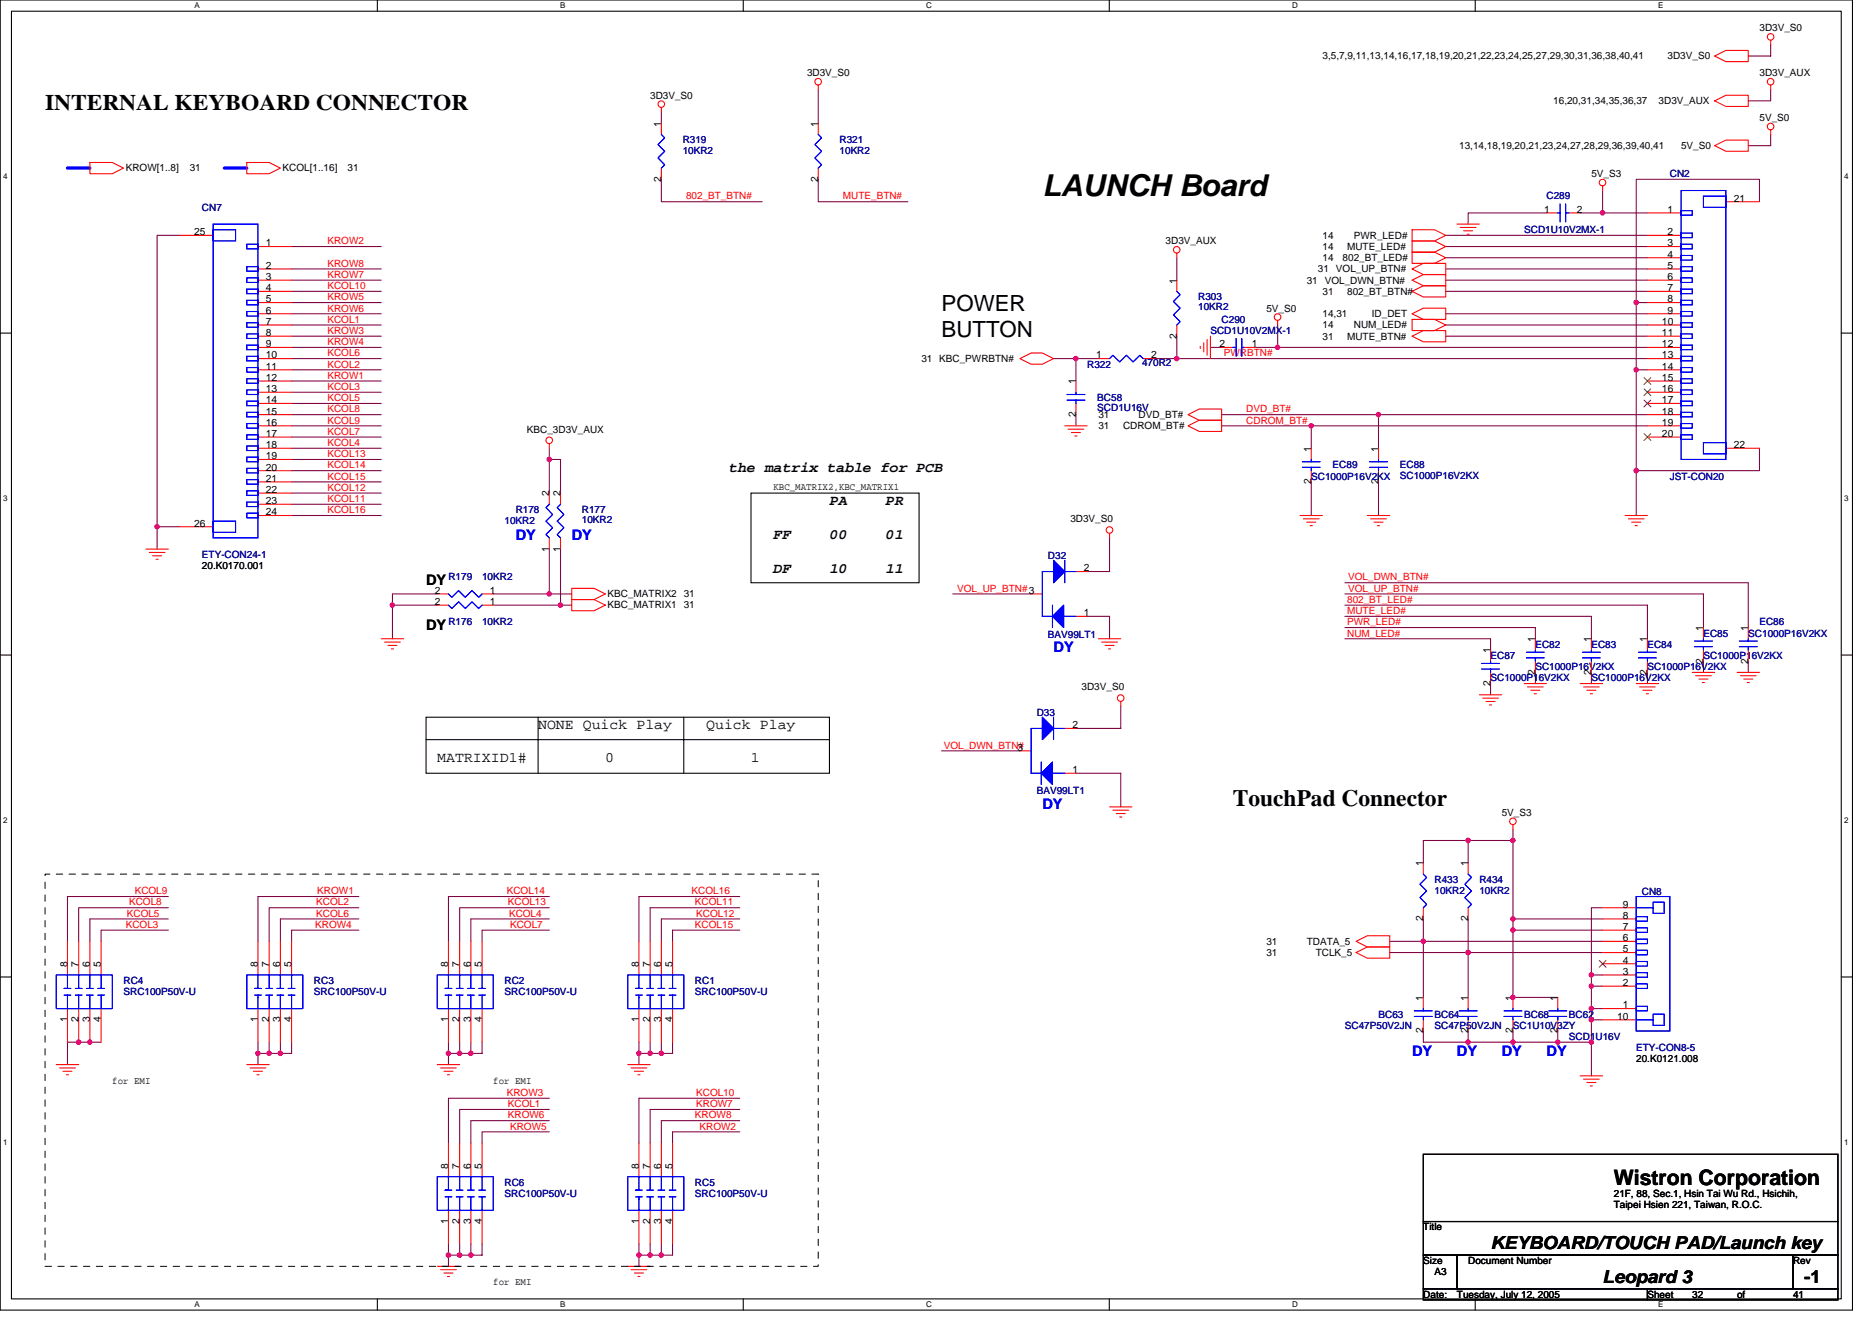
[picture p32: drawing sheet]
<svg xmlns="http://www.w3.org/2000/svg" width="297mm" height="210mm" viewBox="0 0 297 210" stroke-linecap="round" stroke-linejoin="round" font-family="sans-serif">
<defs><g id="words">
<text font-size="4.8" x="165.4" y="31.1">LAUNCH Board</text>
<text font-size="3.7" x="195.6" y="127.9">TouchPad Connector</text>
<g font-size="3.5">
<text x="7.2" y="17.5">INTERNAL KEYBOARD CONNECTOR</text>
<text x="149.4" y="49.4">POWER</text>
<text x="149.4" y="53.5">BUTTON</text>
</g>
<text font-size="3.4" x="256.1" y="188">Wistron Corporation</text>
<g font-size="2.8">
<text x="236.5" y="198.2">KEYBOARD/TOUCH PAD/Launch key</text>
<text x="254.3" y="203.5">Leopard 3</text>
<text x="286.3" y="203.6">-1</text>
</g>
<g font-size="2.3">
<text x="115.6" y="74.8">the matrix table for PCB</text>
<text x="131.6" y="80.2">PA</text>
<text x="140.5" y="80.2">PR</text>
<text x="122.7" y="85.5">FF</text>
<text x="131.6" y="85.5">00</text>
<text x="140.5" y="85.5">01</text>
<text x="67.6" y="92.8">DY</text>
<text x="122.7" y="90.8">DF</text>
<text x="131.6" y="90.8">10</text>
<text x="140.5" y="90.8">11</text>
<text x="67.6" y="99.9">DY</text>
<text x="85.4" y="115.6">NONE Quick Play</text>
<text x="112.1" y="115.6">Quick Play</text>
<text x="69.4" y="121">MATRIXID1#</text>
<text x="96.1" y="121">0</text>
<text x="119.2" y="121">1</text>
</g>
<g font-size="2.3" fill="#00f">
<text x="81.8" y="85.7">DY</text>
<text x="90.7" y="85.7">DY</text>
<text x="167.2" y="103.5">DY</text>
<text x="165.4" y="128.4">DY</text>
<text x="224.1" y="167.5">DY</text>
<text x="231.2" y="167.5">DY</text>
<text x="238.3" y="167.5">DY</text>
<text x="245.4" y="167.5">DY</text>
</g>
<g font-size="1.6">
<text x="279.2" y="5">3D3V_S0</text>
<text x="209.8" y="9.4">3,5,7,9,11,13,14,16,17,18,19,20,21,22,23,24,25,27,29,30,31,36,38,40,41</text>
<text x="264.6" y="9.4">3D3V_S0</text>
<text x="103.2" y="15.6">3D3V_S0</text>
<text x="128.1" y="12.1">3D3V_S0</text>
<text x="246.5" y="16.5">16,20,31,34,35,36,37</text>
<text x="263.2" y="16.5">3D3V_AUX</text>
<text x="279.2" y="12.1">3D3V_AUX</text>
<text x="104.9" y="20.1" transform="rotate(-90 104.9 20.1)">1</text>
<text x="129.8" y="20.1" transform="rotate(-90 129.8 20.1)">1</text>
<text x="231.5" y="23.6">13,14,18,19,20,21,23,24,27,28,29,36,39,40,41</text>
<text x="266.7" y="23.6">5V_S0</text>
<text x="279.2" y="19.2">5V_S0</text>
<text x="20" y="27.2">KROW[1..8]</text>
<text x="30.1" y="27.2">31</text>
<text x="44.8" y="27.2">KCOL[1..16]</text>
<text x="55.2" y="27.2">31</text>
<text x="104.9" y="28.8" transform="rotate(-90 104.9 28.8)">2</text>
<text x="129.8" y="28.8" transform="rotate(-90 129.8 28.8)">2</text>
<text x="252.5" y="28.1">5V_S3</text>
<text x="245" y="33.8">1</text>
<text x="250.2" y="33.8">2</text>
<text x="264.6" y="33.8">1</text>
<text x="275.1" y="32">21</text>
<text x="30.8" y="37.3">25</text>
<text x="42.2" y="39.1">1</text>
<text x="185" y="38.8">3D3V_AUX</text>
<text x="209.8" y="39.6">14</text>
<text x="209.8" y="41.4">14</text>
<text x="209.8" y="37.9">14</text>
<text x="213" y="41.4">802_BT_LED#</text>
<text x="213.8" y="39.6">MUTE_LED#</text>
<text x="214.8" y="37.9">PWR_LED#</text>
<text x="264.6" y="37.3">2</text>
<text x="264.6" y="39.1">3</text>
<text x="264.6" y="40.9">4</text>
<text x="42.2" y="42.7">2</text>
<text x="42.2" y="44.4">3</text>
<text x="42.2" y="46.2">4</text>
<text x="42.2" y="48">5</text>
<text x="186.7" y="45" transform="rotate(-90 186.7 45)">1</text>
<text x="207.3" y="45">31 VOL_DWN_BTN#</text>
<text x="209.1" y="43.2">31 VOL_UP_BTN#</text>
<text x="209.8" y="46.8">31</text>
<text x="213.8" y="46.8">802_BT_BTN#</text>
<text x="264.6" y="42.7">5</text>
<text x="264.6" y="44.4">6</text>
<text x="264.6" y="46.2">7</text>
<text x="264.6" y="48">8</text>
<text x="42.2" y="49.8">6</text>
<text x="42.2" y="51.5">7</text>
<text x="42.2" y="53.3">8</text>
<text x="186.7" y="53.7" transform="rotate(-90 186.7 53.7)">2</text>
<text x="201" y="49.4">5V_S0</text>
<text x="209.8" y="53.9">31</text>
<text x="209.8" y="52.1">14</text>
<text x="209.8" y="50.3">14,31</text>
<text x="213.8" y="53.9">MUTE_BTN#</text>
<text x="214.8" y="52.1">NUM_LED#</text>
<text x="217.7" y="50.3">ID_DET</text>
<text x="263.7" y="51.5">10</text>
<text x="263.7" y="53.3">11</text>
<text x="264.6" y="49.8">9</text>
<text x="42.2" y="55.1">9</text>
<text x="42.2" y="56.9">10</text>
<text x="42.2" y="58.7">11</text>
<text x="146.2" y="57.4">31 KBC_PWRBTN#</text>
<text x="173.9" y="56.9">1</text>
<text x="182.6" y="56.9">2</text>
<text x="193.5" y="55.1">2</text>
<text x="198.6" y="55.1">1</text>
<text x="263.7" y="55.1">12</text>
<text x="263.7" y="56.9">13</text>
<text x="263.7" y="58.7">14</text>
<text x="42.2" y="60.4">12</text>
<text x="42.2" y="62.2">13</text>
<text x="42.2" y="64">14</text>
<text x="42.2" y="65.8">15</text>
<text x="170.7" y="61" transform="rotate(-90 170.7 61)">1</text>
<text x="263.7" y="60.4">15</text>
<text x="263.7" y="62.2">16</text>
<text x="263.7" y="64">17</text>
<text x="263.7" y="65.8">18</text>
<text x="42.2" y="67.5">16</text>
<text x="42.2" y="69.3">17</text>
<text x="42.2" y="71.1">18</text>
<text x="83.6" y="68.6">KBC_3D3V_AUX</text>
<text x="170.7" y="66.2" transform="rotate(-90 170.7 66.2)">2</text>
<text x="174.3" y="66.3">31</text>
<text x="174.3" y="68.1">31</text>
<text x="178.2" y="68.1">CDROM_BT#</text>
<text x="180.7" y="66.3">DVD_BT#</text>
<text x="208" y="71.6" transform="rotate(-90 208 71.6)">1</text>
<text x="218.7" y="71.6" transform="rotate(-90 218.7 71.6)">1</text>
<text x="263.7" y="67.5">19</text>
<text x="263.7" y="69.3">20</text>
<text x="275.1" y="71.1">22</text>
<text x="42.2" y="72.9">19</text>
<text x="42.2" y="74.7">20</text>
<text x="42.2" y="76.4">21</text>
<text x="122.7" y="77.7">KBC_MATRIX2,KBC_MATRIX1</text>
<text x="208" y="76.8" transform="rotate(-90 208 76.8)">2</text>
<text x="218.7" y="76.8" transform="rotate(-90 218.7 76.8)">2</text>
<text x="30.8" y="83.5">26</text>
<text x="42.2" y="78.2">22</text>
<text x="42.2" y="80">23</text>
<text x="42.2" y="81.8">24</text>
<text x="87.1" y="78.8" transform="rotate(-90 87.1 78.8)">2</text>
<text x="88.9" y="78.8" transform="rotate(-90 88.9 78.8)">2</text>
<text x="169.8" y="82.8">3D3V_S0</text>
<text x="87.1" y="87.5" transform="rotate(-90 87.1 87.5)">1</text>
<text x="88.9" y="87.5" transform="rotate(-90 88.9 87.5)">1</text>
<text x="32" y="90.3">20.K0170.001</text>
<text x="69" y="94.2">2</text>
<text x="69" y="96">2</text>
<text x="77.7" y="94.2">1</text>
<text x="77.7" y="96">1</text>
<text x="96.4" y="94.8">KBC_MATRIX2 31</text>
<text x="172" y="90.7">2</text>
<text x="96.4" y="96.5">KBC_MATRIX1 31</text>
<text x="172" y="97.8">1</text>
<text x="243.6" y="101.9" transform="rotate(-90 243.6 101.9)">1</text>
<text x="252.5" y="101.9" transform="rotate(-90 252.5 101.9)">1</text>
<text x="261.4" y="101.9" transform="rotate(-90 261.4 101.9)">1</text>
<text x="270.3" y="100.1" transform="rotate(-90 270.3 100.1)">1</text>
<text x="277.4" y="100.1" transform="rotate(-90 277.4 100.1)">1</text>
<text x="236.5" y="103.7" transform="rotate(-90 236.5 103.7)">1</text>
<text x="243.6" y="107.1" transform="rotate(-90 243.6 107.1)">2</text>
<text x="252.5" y="107.1" transform="rotate(-90 252.5 107.1)">2</text>
<text x="261.4" y="107.1" transform="rotate(-90 261.4 107.1)">2</text>
<text x="270.3" y="105.3" transform="rotate(-90 270.3 105.3)">2</text>
<text x="277.4" y="105.3" transform="rotate(-90 277.4 105.3)">2</text>
<text x="171.6" y="109.5">3D3V_S0</text>
<text x="236.5" y="108.8" transform="rotate(-90 236.5 108.8)">2</text>
<text x="161.5" y="119.1">3</text>
<text x="170.2" y="115.5">2</text>
<text x="170.2" y="122.7">1</text>
<text x="238.3" y="129.4">5V_S3</text>
<text x="225.8" y="137.4" transform="rotate(-90 225.8 137.4)">1</text>
<text x="232.9" y="137.4" transform="rotate(-90 232.9 137.4)">1</text>
<text x="257.5" y="144">9</text>
<text x="201" y="149.9">31</text>
<text x="207.3" y="149.9">TDATA_5</text>
<text x="225.8" y="146.2" transform="rotate(-90 225.8 146.2)">2</text>
<text x="232.9" y="146.2" transform="rotate(-90 232.9 146.2)">2</text>
<text x="257.5" y="149.3">6</text>
<text x="257.5" y="147.6">7</text>
<text x="257.5" y="145.8">8</text>
<text x="10.7" y="153.4" transform="rotate(-90 10.7 153.4)">8</text>
<text x="12.5" y="153.4" transform="rotate(-90 12.5 153.4)">7</text>
<text x="14.2" y="153.4" transform="rotate(-90 14.2 153.4)">6</text>
<text x="16" y="153.4" transform="rotate(-90 16 153.4)">5</text>
<text x="40.9" y="153.4" transform="rotate(-90 40.9 153.4)">8</text>
<text x="42.7" y="153.4" transform="rotate(-90 42.7 153.4)">7</text>
<text x="44.5" y="153.4" transform="rotate(-90 44.5 153.4)">6</text>
<text x="46.2" y="153.4" transform="rotate(-90 46.2 153.4)">5</text>
<text x="71.1" y="153.4" transform="rotate(-90 71.1 153.4)">8</text>
<text x="72.9" y="153.4" transform="rotate(-90 72.9 153.4)">7</text>
<text x="74.7" y="153.4" transform="rotate(-90 74.7 153.4)">6</text>
<text x="76.5" y="153.4" transform="rotate(-90 76.5 153.4)">5</text>
<text x="101.4" y="153.4" transform="rotate(-90 101.4 153.4)">8</text>
<text x="103.1" y="153.4" transform="rotate(-90 103.1 153.4)">7</text>
<text x="104.9" y="153.4" transform="rotate(-90 104.9 153.4)">6</text>
<text x="106.7" y="153.4" transform="rotate(-90 106.7 153.4)">5</text>
<text x="201" y="151.7">31</text>
<text x="208.8" y="151.7">TCLK_5</text>
<text x="257.5" y="154.7">3</text>
<text x="257.5" y="152.9">4</text>
<text x="257.5" y="151.1">5</text>
<text x="225.8" y="158.8" transform="rotate(-90 225.8 158.8)">1</text>
<text x="232.9" y="158.8" transform="rotate(-90 232.9 158.8)">1</text>
<text x="240" y="158.8" transform="rotate(-90 240 158.8)">1</text>
<text x="247.2" y="158.8" transform="rotate(-90 247.2 158.8)">1</text>
<text x="256.6" y="161.8">10</text>
<text x="257.5" y="160">1</text>
<text x="257.5" y="156.4">2</text>
<text x="10.7" y="162.2" transform="rotate(-90 10.7 162.2)">1</text>
<text x="12.5" y="162.2" transform="rotate(-90 12.5 162.2)">2</text>
<text x="14.2" y="162.2" transform="rotate(-90 14.2 162.2)">3</text>
<text x="16" y="162.2" transform="rotate(-90 16 162.2)">4</text>
<text x="40.9" y="162.2" transform="rotate(-90 40.9 162.2)">1</text>
<text x="42.7" y="162.2" transform="rotate(-90 42.7 162.2)">2</text>
<text x="44.5" y="162.2" transform="rotate(-90 44.5 162.2)">3</text>
<text x="46.2" y="162.2" transform="rotate(-90 46.2 162.2)">4</text>
<text x="71.1" y="162.2" transform="rotate(-90 71.1 162.2)">1</text>
<text x="72.9" y="162.2" transform="rotate(-90 72.9 162.2)">2</text>
<text x="74.7" y="162.2" transform="rotate(-90 74.7 162.2)">3</text>
<text x="76.5" y="162.2" transform="rotate(-90 76.5 162.2)">4</text>
<text x="101.4" y="162.2" transform="rotate(-90 101.4 162.2)">1</text>
<text x="103.1" y="162.2" transform="rotate(-90 103.1 162.2)">2</text>
<text x="104.9" y="162.2" transform="rotate(-90 104.9 162.2)">3</text>
<text x="106.7" y="162.2" transform="rotate(-90 106.7 162.2)">4</text>
<text x="225.8" y="164" transform="rotate(-90 225.8 164)">2</text>
<text x="232.9" y="164" transform="rotate(-90 232.9 164)">2</text>
<text x="240" y="164" transform="rotate(-90 240 164)">2</text>
<text x="247.2" y="164" transform="rotate(-90 247.2 164)">2</text>
<text x="17.8" y="171.9">for EMI</text>
<text x="78.3" y="171.9">for EMI</text>
<text x="259.6" y="168.6">20.K0121.008</text>
<text x="71.1" y="185.4" transform="rotate(-90 71.1 185.4)">8</text>
<text x="72.9" y="185.4" transform="rotate(-90 72.9 185.4)">7</text>
<text x="74.7" y="185.4" transform="rotate(-90 74.7 185.4)">6</text>
<text x="76.5" y="185.4" transform="rotate(-90 76.5 185.4)">5</text>
<text x="101.4" y="185.4" transform="rotate(-90 101.4 185.4)">8</text>
<text x="103.1" y="185.4" transform="rotate(-90 103.1 185.4)">7</text>
<text x="104.9" y="185.4" transform="rotate(-90 104.9 185.4)">6</text>
<text x="106.7" y="185.4" transform="rotate(-90 106.7 185.4)">5</text>
<text x="256.1" y="189.9">21F, 88, Sec.1, Hsin Tai Wu Rd., Hsichih,</text>
<text x="256.1" y="191.7">Taipei Hsien 221, Taiwan, R.O.C.</text>
<text x="71.1" y="194.2" transform="rotate(-90 71.1 194.2)">1</text>
<text x="72.9" y="194.2" transform="rotate(-90 72.9 194.2)">2</text>
<text x="74.7" y="194.2" transform="rotate(-90 74.7 194.2)">3</text>
<text x="76.5" y="194.2" transform="rotate(-90 76.5 194.2)">4</text>
<text x="101.4" y="194.2" transform="rotate(-90 101.4 194.2)">1</text>
<text x="103.1" y="194.2" transform="rotate(-90 103.1 194.2)">2</text>
<text x="104.9" y="194.2" transform="rotate(-90 104.9 194.2)">3</text>
<text x="106.7" y="194.2" transform="rotate(-90 106.7 194.2)">4</text>
<text x="225.8" y="195.2">Title</text>
<text x="78.3" y="203.9">for EMI</text>
<text x="225.8" y="200.6">Size</text>
<text x="227.6" y="202.3">A3</text>
<text x="233" y="200.6">Document Number</text>
<text x="284.5" y="200.6">Rev</text>
<text x="225.8" y="205.9">Date:</text>
<text x="231.2" y="205.9">Tuesday, July 12, 2005</text>
<text x="261.4" y="205.9">Sheet</text>
<text x="268.5" y="205.9">32</text>
<text x="275.6" y="205.9">of</text>
<text x="284.5" y="205.9">41</text>
</g>
<g font-size="1.6" fill="#000080">
<text x="108.3" y="22.8">R319</text>
<text x="133.2" y="22.8">R321</text>
<text x="108.3" y="24.4">10KR2</text>
<text x="133.2" y="24.4">10KR2</text>
<text x="265" y="28.1">CN2</text>
<text x="32" y="33.4">CN7</text>
<text x="245.4" y="31.6">C289</text>
<text x="241.8" y="37">SCD1U10V2MX-1</text>
<text x="190.1" y="47.6">R303</text>
<text x="190.1" y="49.3">10KR2</text>
<text x="192.1" y="53">SCD1U10V2MX-1</text>
<text x="193.8" y="51.2">C290</text>
<text x="172.5" y="58.3">R322</text>
<text x="181.2" y="58.1">470R2</text>
<text x="174.1" y="63.6">BC58</text>
<text x="174.1" y="65.3">SCD1U16V</text>
<text x="208.1" y="76.1">SC1000P16V2KX</text>
<text x="211.5" y="74.3">EC89</text>
<text x="222.1" y="74.3">EC88</text>
<text x="222.1" y="75.9">SC1000P16V2KX</text>
<text x="265" y="76.1">JST-CON20</text>
<text x="80" y="83.2">10KR2</text>
<text x="81.8" y="81.4">R178</text>
<text x="92.3" y="81.4">R177</text>
<text x="92.3" y="83">10KR2</text>
<text x="32" y="88.5">ETY-CON24-1</text>
<text x="166.3" y="88.7">D32</text>
<text x="71.2" y="92.1">R179</text>
<text x="76.5" y="92.1">10KR2</text>
<text x="71.2" y="99.2">R176</text>
<text x="76.5" y="99.2">10KR2</text>
<text x="166.3" y="101.2">BAV99LT1</text>
<text x="270.3" y="101">EC85</text>
<text x="277.4" y="101">SC1000P16V2KX</text>
<text x="279.2" y="99.2">EC86</text>
<text x="236.5" y="104.5">EC87</text>
<text x="243.6" y="102.8">EC82</text>
<text x="243.6" y="106.3">SC1000P16V2KX</text>
<text x="252.5" y="102.8">EC83</text>
<text x="261.4" y="102.8">EC84</text>
<text x="261.4" y="106.3">SC1000P16V2KX</text>
<text x="270.3" y="104.5">SC1000P16V2KX</text>
<text x="164.5" y="113.6">D33</text>
<text x="236.5" y="108.1">SC1000P16V2KX</text>
<text x="252.5" y="108.1">SC1000P16V2KX</text>
<text x="164.5" y="126">BAV99LT1</text>
<text x="227.6" y="140.1">R433</text>
<text x="227.6" y="141.9">10KR2</text>
<text x="234.7" y="140.1">R434</text>
<text x="234.7" y="141.9">10KR2</text>
<text x="260.5" y="142">CN8</text>
<text x="19.6" y="156.1">RC4</text>
<text x="19.6" y="157.9">SRC100P50V-U</text>
<text x="49.8" y="156.1">RC3</text>
<text x="49.8" y="157.9">SRC100P50V-U</text>
<text x="80" y="156.1">RC2</text>
<text x="80" y="157.9">SRC100P50V-U</text>
<text x="110.3" y="156.1">RC1</text>
<text x="110.3" y="157.9">SRC100P50V-U</text>
<text x="218.7" y="161.4">BC63</text>
<text x="227.6" y="161.4">BC64</text>
<text x="241.8" y="161.4">BC68</text>
<text x="249" y="161.4">BC62</text>
<text x="213.4" y="163.2">SC47P50V2JN</text>
<text x="227.6" y="163.2">SC47P50V2JN</text>
<text x="240.1" y="163.2">SC1U10V3ZY</text>
<text x="249" y="165">SCD1U16V</text>
<text x="259.6" y="166.8">ETY-CON8-5</text>
<text x="80" y="188.1">RC6</text>
<text x="80" y="189.9">SRC100P50V-U</text>
<text x="110.3" y="188.1">RC5</text>
<text x="110.3" y="189.9">SRC100P50V-U</text>
</g>
<g font-size="1.6" fill="#f00">
<text x="108.9" y="31.6">802_BT_BTN#</text>
<text x="133.7" y="31.6">MUTE_BTN#</text>
<text x="52" y="38.8">KROW2</text>
<text x="52" y="42.3">KROW8</text>
<text x="52" y="44.1">KROW7</text>
<text x="52" y="47.6">KROW5</text>
<text x="52" y="45.9">KCOL10</text>
<text x="52" y="49.4">KROW6</text>
<text x="52" y="51.2">KCOL1</text>
<text x="52" y="53">KROW3</text>
<text x="52" y="56.5">KCOL6</text>
<text x="52" y="54.8">KROW4</text>
<text x="52" y="58.3">KCOL2</text>
<text x="194.2" y="56.5">PWRBTN#</text>
<text x="52" y="65.4">KCOL8</text>
<text x="52" y="60.1">KROW1</text>
<text x="52" y="61.9">KCOL3</text>
<text x="52" y="63.6">KCOL5</text>
<text x="197.8" y="65.4">DVD_BT#</text>
<text x="52" y="69">KCOL7</text>
<text x="52" y="67.2">KCOL9</text>
<text x="52" y="70.8">KCOL4</text>
<text x="197.8" y="67.2">CDROM_BT#</text>
<text x="52" y="74.3">KCOL14</text>
<text x="52" y="76.1">KCOL15</text>
<text x="52" y="77.9">KCOL12</text>
<text x="52" y="72.5">KCOL13</text>
<text x="52" y="79.7">KCOL11</text>
<text x="52" y="81.4">KCOL16</text>
<text x="151.9" y="93.9">VOL_UP_BTN#3</text>
<text x="213.8" y="95.7">802_BT_LED#</text>
<text x="213.9" y="92.1">VOL_DWN_BTN#</text>
<text x="213.9" y="93.9">VOL_UP_BTN#</text>
<text x="213.8" y="97.4">MUTE_LED#</text>
<text x="213.8" y="99.2">PWR_LED#</text>
<text x="213.8" y="101">NUM_LED#</text>
<text x="149.8" y="118.8">VOL_DWN_BTN#</text>
<text x="20.5" y="143.7">KCOL8</text>
<text x="21.4" y="141.9">KCOL9</text>
<text x="50.2" y="143.7">KCOL2</text>
<text x="50.4" y="141.9">KROW1</text>
<text x="80.4" y="141.9">KCOL14</text>
<text x="80.6" y="143.7">KCOL13</text>
<text x="109.7" y="141.9">KCOL16</text>
<text x="110.3" y="143.7">KCOL11</text>
<text x="20" y="147.2">KCOL3</text>
<text x="20.1" y="145.4">KCOL5</text>
<text x="50" y="147.2">KROW4</text>
<text x="50.2" y="145.4">KCOL6</text>
<text x="80.8" y="145.4">KCOL4</text>
<text x="80.9" y="147.2">KCOL7</text>
<text x="110.3" y="147.2">KCOL15</text>
<text x="110.5" y="145.4">KCOL12</text>
<text x="80.4" y="173.9">KROW3</text>
<text x="110.5" y="173.9">KCOL10</text>
<text x="80.6" y="177.4">KROW6</text>
<text x="80.6" y="175.7">KCOL1</text>
<text x="80.9" y="179.2">KROW5</text>
<text x="110.3" y="177.4">KROW8</text>
<text x="110.5" y="175.7">KROW7</text>
<text x="111" y="179.2">KROW2</text>
</g>
<g font-size="1.3">
<text x="30.8" y="1.3">A</text>
<text x="88.9" y="1.3">B</text>
<text x="147" y="1.3">C</text>
<text x="205" y="1.3">D</text>
<text x="263.1" y="1.3">E</text>
<text x=".5" y="28.4">4</text>
<text x="292.6" y="28.4">4</text>
<text x=".5" y="79.5">3</text>
<text x="292.6" y="79.5">3</text>
<text x=".5" y="130.6">2</text>
<text x="292.6" y="130.6">2</text>
<text x=".5" y="181.7">1</text>
<text x="292.6" y="181.7">1</text>
<text x="30.8" y="207.4">A</text>
<text x="88.9" y="207.4">B</text>
<text x="147" y="207.4">C</text>
<text x="205" y="207.4">D</text>
<text x="263.1" y="207.4">E</text>
</g>
</g></defs>
<path d="M0 0h293.9v207.9h-293.9zM1.8 1.8h290.4v204.3h-290.4z" fill="none" stroke="#000" stroke-width=".17"/>
<g fill="#fff">
<path d="M30.8 .2h.9v1.4h-.9z"/>
<path d="M30.8 206.3h.9v1.4h-.9z"/>
</g>
<path d="M59.9 0v1.8M59.9 206.1v1.8" fill="none" stroke="#000" stroke-width=".17"/>
<g fill="#fff">
<path d="M88.9 .2h.8v1.4h-.8z"/>
<path d="M88.9 206.3h.8v1.4h-.8z"/>
</g>
<path d="M117.9 0v1.8M117.9 206.1v1.8" fill="none" stroke="#000" stroke-width=".17"/>
<g fill="#fff">
<path d="M147 .2h.9v1.4h-.9z"/>
<path d="M147 206.3h.9v1.4h-.9z"/>
</g>
<path d="M176 0v1.8M176 206.1v1.8" fill="none" stroke="#000" stroke-width=".17"/>
<g fill="#fff">
<path d="M205 .2h.9v1.4h-.9z"/>
<path d="M205 206.3h.9v1.4h-.9z"/>
</g>
<path d="M234.1 0v1.8M234.1 206.1v1.8" fill="none" stroke="#000" stroke-width=".17"/>
<g fill="#fff">
<path d="M263.1 .2h.8v1.4h-.8z"/>
<path d="M263.1 206.3h.8v1.4h-.8z"/>
<path d="M.5 27.3h.7v1.4h-.7z"/>
<path d="M292.6 27.3h.7v1.4h-.7z"/>
<path d="M.5 78.4h.7v1.4h-.7z"/>
<path d="M292.6 78.4h.7v1.4h-.7z"/>
</g>
<path d="M0 52.9h1.8M292.2 52.9h1.7" fill="none" stroke="#000" stroke-width=".17"/>
<g fill="#fff">
<path d="M.5 129.5h.7v1.4h-.7z"/>
<path d="M292.6 129.5h.7v1.4h-.7z"/>
</g>
<path d="M0 103.9h1.8M292.2 103.9h1.7" fill="none" stroke="#000" stroke-width=".17"/>
<g fill="#fff">
<path d="M.5 180.5h.7v1.4h-.7z"/>
<path d="M292.6 180.5h.7v1.4h-.7z"/>
</g>
<g fill="none" stroke="#000" stroke-width=".17">
<path d="M119.2 78.2h26.6v14.3h-26.6zM67.6 113.8h64v8.9h-64zM67.6 117.3h64M85.4 113.8v8.9M108.5 113.8v8.9M0 155h1.8M292.2 155h1.7M225.8 183.1h65.8v10.7h-65.8zM225.8 193.8h65.8v5.3h-65.8zM225.8 199.1h5.4v5.4h-5.4zM231.2 199.1h53.3v5.4h-53.3zM284.5 199.1h7.1v5.4h-7.1z"/>
<path d="M225.8 204.5h35.6v1.7h-35.6zM261.4 204.5h30.2v1.7h-30.2z"/>
</g>
<path d="M10.7 26.7h3.6M35.6 26.7h3.6" fill="none" stroke="#00f" stroke-width=".53"/>
<g fill="none" stroke="#800040" stroke-width=".17">
<path d="M104.9 17.8v1.8M129.8 14.2v5.4M281 14.2v1.8h-3.6M281 7.1v1.8h-3.6M28.5 37.3h-3.6v46.3M46.3 39.1h14.2M104.9 28.4v3.6h16M129.8 28.4v3.6h14.3M229.4 37.3h32M229.4 39.1h32M245.4 33.8h-12.4v1.8M250.7 33.8h10.7"/>
<path d="M254.3 30.2v3.6M279.2 32v-3.6h-19.6v19.6M281 21.3v1.8h-3.6M46.3 58.7h14.2M46.3 56.9h14.2M46.3 44.4h14.2M46.3 42.7h14.2M46.3 46.2h14.2M46.3 48h14.2M46.3 55.1h14.2M46.3 49.8h14.2M46.3 51.6h14.2"/>
<path d="M46.3 53.3h14.2M167.2 56.9h7.1M170.7 56.9v3.6M183.2 56.9h78.2M186.7 40.9v3.5M186.7 53.3v3.6M192.1 55.1h1.7M199.2 55.1h62.2M202.7 51.6v3.5M229.4 40.9h32M229.4 44.4h32M229.4 42.7h32"/>
<path d="M229.4 46.2h32M229.4 49.8h32M229.4 51.6h32M229.4 53.3h32M259.6 58.7h1.8M259.6 48v26.7M259.6 48h1.8M46.3 67.6h14.2M46.3 65.8h14.2M46.3 74.7h14.2M46.3 76.5h14.2M46.3 69.3h14.2"/>
<path d="M46.3 78.2h14.2M46.3 72.9h14.2M46.3 60.5h14.2M46.3 62.2h14.2M46.3 71.1h14.2M46.3 64h14.2M87.2 72.9h1.7v5.3M87.2 71.1v7.1M170.7 65.8v1.8M193.8 67.6h67.6M193.8 65.8h67.6M208.1 67.6v3.5"/>
<path d="M208.1 76.5v5.3M218.7 65.8v5.3M218.7 76.5v5.3M279.2 71.1v3.6h-19.6v7.1M28.5 83.6h-3.6v3.5M46.3 80h14.2M46.3 81.8h14.2M62.3 96h7.1M69.4 94.2h-7.1v7.1M78.3 94.2h8.9M78.3 96h12.4M87.2 87.1v7.1h3.5"/>
<path d="M88.9 87.1v8.9M151.2 94.2h12.4M172.5 97.8h3.6v3.5M176.1 85.3v5.4h-3.6M213.4 97.8h39.1v3.5M213.4 92.5h64v7.1M213.4 94.2h56.9v5.4M213.4 96h48v5.3M213.4 99.6h30.2v1.7M149.4 119.1h12.4M177.8 112v3.6h-7.1M213.4 101.3h23.1v1.8"/>
<path d="M236.5 108.5v1.7M243.6 106.7v1.8M252.5 106.7v1.8M261.4 106.7v1.8M270.3 104.9v1.8M277.4 104.9v1.8M170.7 122.7h7.1v5.3M233 133.3v3.6M240.1 131.6v14.2M240.1 133.3h-14.3v3.6M26.7 147.6h-10.7v1.8M26.7 144h-14.2v5.4"/>
<path d="M26.7 145.8h-12.4v3.6M26.7 142.2h-16v7.2M56.9 147.6h-10.6v1.8M56.9 144h-14.2v5.4M56.9 145.8h-12.4v3.6M56.9 142.2h-16v7.2M87.2 147.6h-10.7v1.8M87.2 144h-14.3v5.4M87.2 142.2h-16v7.2M87.2 145.8h-12.5v3.6M117.4 145.8h-12.5v3.6M117.4 142.2h-16v7.2"/>
<path d="M117.4 147.6h-10.7v1.8M117.4 144h-14.2v5.4M220.5 149.4h5.3v8.8M220.5 151.1h33.8M225.8 145.8v3.6h28.5M233 145.8v12.4M254.3 145.8h-14.2v1.8M254.3 147.6h-14.2v10.6h7.1M254.3 154.7h-1.8v1.8M254.3 156.5h-1.8v3.5M254.3 144h-1.8v10.7M16 165.4h-5.3v3.5"/>
<path d="M40.9 165.4v3.5M42.7 165.4v1.7M44.5 165.4v1.7M46.3 165.4v1.7h-5.4M71.2 165.4v3.5M72.9 165.4v1.7M74.7 165.4v1.7M76.5 165.4v1.7h-5.3M87.2 179.6h-10.7v1.8M87.2 176h-14.3v5.4M87.2 174.2h-16v7.2M87.2 177.8h-12.5v3.6"/>
<path d="M101.4 165.4v3.5M103.2 165.4v1.7M104.9 165.4v1.7M106.7 165.4v1.7h-5.3M117.4 179.6h-10.7v1.8M117.4 174.2h-16v7.2M117.4 176h-14.2v5.4M117.4 177.8h-12.5v3.6M225.8 163.6v1.8h21.4M233 163.6v1.8M240.1 163.6v1.8M247.2 165.4h5.3v5.3"/>
<path d="M247.2 163.6v1.8M252.5 160v5.4M252.5 160h1.8M252.5 161.8h1.8M71.2 197.4v3.5M72.9 197.4v1.7M74.7 197.4v1.7M76.5 197.4v1.7h-5.3M101.4 197.4v3.5M103.2 197.4v1.7M104.9 197.4v1.7M106.7 197.4v1.7h-5.3"/>
</g>
<g fill="#f0f" stroke="#f0f" stroke-width=".17">
<circle cx="232.9" cy="151.1" r=".35"/>
<circle cx="240.1" cy="133.3" r=".35"/>
<circle cx="232.9" cy="133.3" r=".35"/>
<circle cx="88.9" cy="96" r=".35"/>
<circle cx="247.2" cy="165.3" r=".35"/>
<circle cx="232.9" cy="165.3" r=".35"/>
<circle cx="240.1" cy="165.3" r=".35"/>
<circle cx="259.6" cy="74.7" r=".35"/>
<circle cx="208.1" cy="67.6" r=".35"/>
<circle cx="218.7" cy="65.8" r=".35"/>
<circle cx="186.7" cy="56.9" r=".35"/>
<circle cx="170.7" cy="56.9" r=".35"/>
<circle cx="254.3" cy="33.8" r=".35"/>
<circle cx="24.9" cy="83.6" r=".35"/>
<circle cx="71.1" cy="167.1" r=".35"/>
<circle cx="72.9" cy="167.1" r=".35"/>
<circle cx="74.7" cy="167.1" r=".35"/>
<circle cx="101.4" cy="167.1" r=".35"/>
<circle cx="104.9" cy="167.1" r=".35"/>
<circle cx="71.1" cy="199.1" r=".35"/>
<circle cx="72.9" cy="199.1" r=".35"/>
<circle cx="74.7" cy="199.1" r=".35"/>
<circle cx="101.4" cy="199.1" r=".35"/>
<circle cx="104.9" cy="199.1" r=".35"/>
<circle cx="87.1" cy="72.9" r=".35"/>
<circle cx="103.2" cy="167.1" r=".35"/>
<circle cx="103.2" cy="199.1" r=".35"/>
<circle cx="40.9" cy="167.1" r=".35"/>
<circle cx="44.5" cy="167.1" r=".35"/>
<circle cx="42.7" cy="167.1" r=".35"/>
<circle cx="14.3" cy="165.3" r=".35"/>
<circle cx="12.5" cy="165.3" r=".35"/>
<circle cx="62.3" cy="96" r=".35"/>
<circle cx="87.1" cy="94.2" r=".35"/>
<circle cx="225.8" cy="149.3" r=".35"/>
<circle cx="240.1" cy="145.8" r=".35"/>
<circle cx="240.1" cy="147.6" r=".35"/>
<circle cx="240.1" cy="158.2" r=".35"/>
<circle cx="252.5" cy="156.5" r=".35"/>
<circle cx="252.5" cy="154.7" r=".35"/>
<circle cx="252.5" cy="160" r=".35"/>
<circle cx="252.5" cy="161.8" r=".35"/>
<circle cx="252.5" cy="165.3" r=".35"/>
<circle cx="202.7" cy="55.1" r=".35"/>
<circle cx="259.6" cy="58.7" r=".35"/>
<circle cx="259.6" cy="48" r=".35"/>
</g>
<g fill="none" stroke="#f00" stroke-width=".17">
<path d="M104.9 17.1v.7M104.9 19.6v1.7M129.8 13.5v.7M129.8 19.6v1.7M272.1 8.9l1.8-.9h3.5v1.8h-3.5zM272.1 16l1.8-.9h3.5v1.8h-3.5zM281 6.4v.7M281 13.5v.7M14.3 25.8h3.5l1.8 .9-1.8 .9h-3.5zM28.5 37.3h5.3M39.2 25.8h3.5l1.8 .9-1.8 .9h-3.5zM40.9 39.1h5.4"/>
<path d="M104.9 26.7v1.7M129.8 26.7v1.7M224.1 38.2h3.5l1.8 .9-1.8 .9h-3.5zM224.1 36.4h3.5l1.8 .9-1.8 .9h-3.5zM231.2 35.6h3.5M231.7 36.1h2.5M232.2 36.6h1.5M232.8 37.2h.3M245.4 33.8h1.8M249 33.8h1.7M254.3 29.5v.7M261.4 33.8h5.3"/>
<path d="M261.4 37.3h5.3M261.4 39.1h5.3M272.1 23.1l1.8-.9h3.5v1.8h-3.5zM273.9 32h5.3M281 20.6v.7M40.9 42.7h5.4M40.9 44.4h5.4M40.9 46.2h5.4M40.9 48h5.4M40.9 49.8h5.4M40.9 51.6h5.4M40.9 53.3h5.4"/>
<path d="M40.9 55.1h5.4M40.9 56.9h5.4M40.9 58.7h5.4M161.8 56.9l1.8-.9h1.8l1.8 .9-1.8 .9h-1.8zM174.3 56.9h1.8M181.4 56.9h1.8M186.7 40.2v.7M186.7 44.4v1.8M186.7 51.6v1.7M190.5 54.9v.4M191 54.4v1.4M191.5 53.9v2.5"/>
<path d="M192.1 53.3v3.6M193.8 55.1h1.8M197.4 55.1h1.8M202.7 50.8v.8M224.1 46.2l1.7-.9h3.6v1.8h-3.6zM224.1 44.4l1.7-.8h3.6v1.7h-3.6zM224.1 49.8l1.7-.9h3.6v1.8h-3.6zM224.1 40h3.5l1.8 .9-1.8 .9h-3.5zM224.1 50.7h3.5l1.8 .9-1.8 .9h-3.5zM224.1 53.3l1.7-.8h3.6v1.7h-3.6zM224.1 42.7l1.7-.9h3.6v1.8h-3.6zM261.4 40.9h5.3"/>
<path d="M261.4 42.7h5.3M261.4 44.4h5.3M261.4 46.2h5.3M261.4 48h5.3M261.4 49.8h5.3M261.4 51.6h5.3M261.4 53.3h5.3M261.4 55.1h5.3M261.4 56.9h5.3M261.4 58.7h5.3M40.9 67.6h5.4M40.9 60.5h5.4"/>
<path d="M40.9 62.2h5.4M40.9 64h5.4M40.9 65.8h5.4M40.9 69.3h5.4M40.9 71.1h5.4M40.9 72.9h5.4M40.9 74.7h5.4M40.9 76.5h5.4M40.9 78.2h5.4M87.2 70.4v.7M87.2 78.2v1.8M88.9 78.2v1.8"/>
<path d="M168.9 67.6h3.6M169.5 68.1h2.5M170 68.6h1.4M170.6 69.2h.3M170.7 60.5v1.7M170.7 64v1.8M188.5 65.8l1.8-.9h3.5v1.8h-3.5zM188.5 67.6l1.8-.9h3.5v1.8h-3.5zM208.1 71.1v1.8M208.1 74.7v1.8M218.7 71.1v1.8M218.7 74.7v1.8"/>
<path d="M261.4 67.6h5.3M261.4 60.5h5.3M261.4 62.2h5.3M261.4 64h5.3M261.4 65.8h5.3M261.4 69.3h5.3M273.9 71.1h5.3M23.2 87.1h3.5M23.7 87.7h2.5M24.2 88.2h1.5M24.8 88.7h.3M28.5 83.6h5.3"/>
<path d="M40.9 81.8h5.4M40.9 80h5.4M69.4 94.2h1.8M69.4 96h1.8M76.5 94.2h1.8M76.5 96h1.8M87.2 85.3v1.8M88.9 85.3v1.8M90.7 93.3h3.6l1.8 .9-1.8 .9h-3.6zM90.7 95.1h3.6l1.8 .9-1.8 .9h-3.6zM163.6 94.2h1.8M170.7 97.8h1.8"/>
<path d="M170.7 90.7h1.8M176.1 84.6v.7M206.3 81.8h3.5M206.8 82.3h2.5M207.3 82.8h1.5M207.9 83.4h.3M217 81.8h3.5M217.5 82.3h2.5M218 82.8h1.5M218.6 83.4h.3M257.8 81.8h3.6M258.4 82.3h2.5"/>
<path d="M258.9 82.8h1.4M259.5 83.4h.3M270.3 99.6v1.7M277.4 99.6v1.7M60.5 101.3h3.5M61 101.9h2.5M61.5 102.4h1.5M62.1 103h.3M161.8 119.1h1.8M168.9 115.6h1.8M174.3 101.3h3.5M174.8 101.9h2.5"/>
<path d="M175.3 102.4h1.5M175.9 103h.3M177.8 111.3v.7M234.7 110.2h3.6M235.3 110.8h2.5M235.8 111.3h1.4M236.3 111.8h.4M236.5 103.1v1.8M236.5 106.7v1.8M241.8 108.5h3.6M242.4 109h2.5M242.9 109.5h1.4"/>
<path d="M243.5 110.1h.3M243.6 101.3v1.8M243.6 104.9v1.8M250.7 108.5h3.6M251.3 109h2.5M251.8 109.5h1.4M252.3 110.1h.4M252.5 101.3v1.8M252.5 104.9v1.8M259.6 108.5h3.6M260.2 109h2.5M260.7 109.5h1.4"/>
<path d="M261.2 110.1h.4M261.4 101.3v1.8M261.4 104.9v1.8M268.5 106.7h3.6M269 107.2h2.5M269.6 107.7h1.4M270.1 108.3h.4M270.3 103.1v1.8M275.6 106.7h3.6M276.2 107.2h2.5M276.7 107.7h1.4M277.2 108.3h.4"/>
<path d="M277.4 103.1v1.8M168.9 122.7h1.8M176.1 128h3.5M176.6 128.5h2.5M177.1 129.1h1.5M177.7 129.6h.3M225.8 136.9v1.8M233 136.9v1.8M240.1 130.9v.7M10.7 149.4v5.3M12.5 149.4v5.3M14.3 149.4v5.3"/>
<path d="M16 149.4v5.3M40.9 149.4v5.3M42.7 149.4v5.3M44.5 149.4v5.3M46.3 149.4v5.3M71.2 149.4v5.3M72.9 149.4v5.3M74.7 149.4v5.3M76.5 149.4v5.3M101.4 149.4v5.3M103.2 149.4v5.3M104.9 149.4v5.3"/>
<path d="M106.7 149.4v5.3M215.2 149.4l1.8-.9h3.5v1.7h-3.5zM215.2 151.1l1.8-.9h3.5v1.8h-3.5zM225.8 144v1.8M225.8 158.2v1.8M233 144v1.8M233 158.2v1.8M240.1 158.2v1.8M247.2 158.2v1.8M254.3 156.5h5.3M254.3 154.7h5.3M254.3 152.9h5.3"/>
<path d="M254.3 151.1h5.3M254.3 149.4h5.3M254.3 147.6h5.3M254.3 145.8h5.3M254.3 144h5.3M8.9 168.9h3.6M9.5 169.4h2.5M10 170h1.4M10.5 170.5h.4M10.7 160v5.4M12.5 160v5.4M14.3 160v5.4"/>
<path d="M16 160v5.4M39.2 168.9h3.5M39.7 169.4h2.5M40.2 170h1.5M40.8 170.5h.3M40.9 160v5.4M42.7 160v5.4M44.5 160v5.4M46.3 160v5.4M69.4 168.9h3.5M69.9 169.4h2.5M70.4 170h1.5"/>
<path d="M71 170.5h.3M71.2 160v5.4M72.9 160v5.4M74.7 160v5.4M76.5 160v5.4M99.6 168.9h3.6M100.1 169.4h2.5M100.7 170h1.4M101.2 170.5h.4M101.4 160v5.4M103.2 160v5.4M104.9 160v5.4"/>
<path d="M106.7 160v5.4M225.8 161.8v1.8M233 161.8v1.8M240.1 161.8v1.8M247.2 161.8v1.8M250.7 170.7h3.6M251.3 171.2h2.5M251.8 171.7h1.4M252.3 172.3h.4M254.3 160h5.3M254.3 161.8h5.3M71.2 181.4v5.3"/>
<path d="M71.2 192v5.4M72.9 181.4v5.3M72.9 192v5.4M74.7 181.4v5.3M74.7 192v5.4M76.5 181.4v5.3M76.5 192v5.4M101.4 181.4v5.3M101.4 192v5.4M103.2 181.4v5.3M103.2 192v5.4M104.9 181.4v5.3"/>
<path d="M104.9 192v5.4M106.7 181.4v5.3M106.7 192v5.4M69.4 200.9h3.5M69.9 201.4h2.5M70.4 202h1.5M71 202.5h.3M99.6 200.9h3.6M100.1 201.4h2.5M100.7 202h1.4M101.2 202.5h.4"/>
<circle cx="104.9" cy="16.5" r=".52"/>
<circle cx="129.8" cy="13" r=".52"/>
<circle cx="280.9" cy="13" r=".52"/>
<circle cx="280.9" cy="5.9" r=".52"/>
<circle cx="186.7" cy="39.6" r=".52"/>
<circle cx="254.3" cy="29" r=".52"/>
<circle cx="280.9" cy="20.1" r=".52"/>
<circle cx="202.7" cy="50.3" r=".52"/>
<circle cx="87.1" cy="69.9" r=".52"/>
<circle cx="176" cy="84.1" r=".52"/>
<circle cx="177.8" cy="110.8" r=".52"/>
<circle cx="240.1" cy="130.3" r=".52"/>
</g>
<path d="M7.2 138.7h122.6v62.2h-122.6z" fill="none" stroke="#000" stroke-width=".16" stroke-dasharray="1 1 1 1 1 1 1 1"/>
<g fill="none" stroke="#00f" stroke-width=".17">
<path d="M33.8 36.4h3.6v1.8h-3.6zM33.8 35.6h7.1v49.7h-7.1zM39.2 38.8h1.7v.7h-1.7zM104.9 21.3l.6 .6-1.1 1 1.1 1.1-1.1 1.1 1.1 1-.6 .6M129.8 21.3l.6 .6-1.1 1 1.1 1.1-1.1 1.1 1.1 1-.6 .6M247.2 33.8h.3M247.5 32.4v2.8M248.4 33.8h.6M248.4 32.4v2.8M266.7 33.4h1.8v.7h-1.8zM266.7 37h1.8v.7h-1.8zM266.7 38.8h1.8v.7h-1.8z"/>
<path d="M266.7 30.2h7.2v42.7h-7.2zM270.3 31.1h3.6v1.8h-3.6zM39.2 42.3h1.7v.7h-1.7zM39.2 45.9h1.7v.7h-1.7zM39.2 44.1h1.7v.7h-1.7zM39.2 51.2h1.7v.7h-1.7zM39.2 49.4h1.7v.7h-1.7zM39.2 47.6h1.7v.8h-1.7zM39.2 56.5h1.7v.8h-1.7zM39.2 54.8h1.7v.7h-1.7zM39.2 53h1.7v.7h-1.7zM39.2 58.3h1.7v.7h-1.7z"/>
<path d="M176.1 56.9l.5-.5 1.1 1 1-1 1.1 1 1.1-1 .5 .5M186.7 46.2l.6 .6-1.1 1 1.1 1.1-1.1 1.1 1.1 1-.6 .6M195.6 55.1h.5M196.1 53.7v2.8M197 55.1h.4M197 53.7v2.8M266.7 40.5h1.8v.8h-1.8zM266.7 45.9h1.8v.7h-1.8zM266.7 44.1h1.8v.7h-1.8zM266.7 42.3h1.8v.7h-1.8zM266.7 51.2h1.8v.7h-1.8zM266.7 49.4h1.8v.7h-1.8z"/>
<path d="M266.7 47.6h1.8v.8h-1.8zM266.7 56.5h1.8v.8h-1.8zM266.7 54.8h1.8v.7h-1.8zM266.7 53h1.8v.7h-1.8zM266.7 58.3h1.8v.7h-1.8zM39.2 61.9h1.7v.7h-1.7zM39.2 60.1h1.7v.7h-1.7zM39.2 67.2h1.7v.7h-1.7zM39.2 65.4h1.7v.7h-1.7zM39.2 63.6h1.7v.8h-1.7zM39.2 77.9h1.7v.7h-1.7zM39.2 76.1h1.7v.7h-1.7z"/>
<path d="M39.2 74.3h1.7v.7h-1.7zM39.2 72.5h1.7v.8h-1.7zM39.2 70.8h1.7v.7h-1.7zM39.2 69h1.7v.7h-1.7zM39.2 79.7h1.7v.7h-1.7zM169.3 62.6h2.8M169.3 63.5h2.8M170.7 62.2v.4M170.7 63.5v.5M206.6 73.3h2.9M206.6 74.1h2.9M208.1 72.9v.4"/>
<path d="M208.1 74.1v.6M217.3 73.3h2.9M217.3 74.1h2.9M218.7 72.9v.4M218.7 74.1v.6M266.7 61.9h1.8v.7h-1.8zM266.7 60.1h1.8v.7h-1.8zM266.7 69h1.8v.7h-1.8zM266.7 67.2h1.8v.7h-1.8zM266.7 65.4h1.8v.7h-1.8zM266.7 63.6h1.8v.8h-1.8zM270.3 70.2h3.6v1.8h-3.6z"/>
<path d="M33.8 82.7h3.6v1.8h-3.6zM39.2 81.4h1.7v.7h-1.7zM71.2 94.2l.5 .6 1.1-1.1 1 1.1 1.1-1.1 1.1 1.1 .5-.6M71.2 96l.5 .5 1.1-1 1 1 1.1-1 1.1 1 .5-.5M87.2 80l-.6 .5 1.1 1.1-1.1 1.1 1.1 1-1.1 1.1 .6 .5M88.9 80l-.5 .5 1.1 1.1-1.1 1.1 1.1 1-1.1 1.1 .5 .5M167 96v3.6M167.2 90.7h-1.8v7.1h1.6M168.8 97.8h1.9M168.9 88.9v3.6M168.9 90.7h1.8M165.4 115.6h-1.8v7.1h1.6"/>
<path d="M167.2 113.8v3.5M167.2 115.6h1.7M235.1 105.3h2.8M235.1 106.2h2.8M236.5 104.9v.4M236.5 106.2v.5M242.2 103.5h2.8M242.2 104.4h2.8M243.6 103.1v.4M243.6 104.4v.5M251.1 103.5h2.8M251.1 104.4h2.8"/>
<path d="M252.5 103.1v.4M252.5 104.4v.5M260 103.5h2.8M260 104.4h2.8M261.4 103.1v.4M261.4 104.4v.5M268.9 101.7h2.8M268.9 102.6h2.8M270.3 101.3v.4M270.3 102.6v.5M276 101.7h2.8M276 102.6h2.8"/>
<path d="M277.4 101.3v.4M277.4 102.6v.5M165.2 120.9v3.6M167 122.7h1.9M225.8 138.7l.6 .5-1.1 1.1 1.1 1.1-1.1 1 1.1 1.1-.6 .5M233 138.7l.5 .5-1.1 1.1 1.1 1.1-1.1 1 1.1 1.1-.5 .5M8.9 154.7h8.9v5.3h-8.9zM10.2 157.9h1M10.7 154.7v2.1h-.5h1M10.7 157.9v2.1M12 157.9h.5v2.1M12.5 154.7v2.1h-.5"/>
<path d="M12.5 157.9h.5M12.5 156.8h.5M13.7 157.9h.6v2.1M14.3 154.7v2.1h-.6M14.3 157.9h.5M14.3 156.8h.5M15.5 157.9h.5v2.1M16 154.7v2.1h-.5M16 157.9h.6M16 156.8h.6M39.2 154.7h8.8v5.3h-8.8zM40.4 157.9h1.1"/>
<path d="M40.9 154.7v2.1h-.5h1.1M40.9 157.9v2.1M42.2 157.9h.5v2.1M42.7 154.7v2.1h-.5M42.7 157.9h.5M42.7 156.8h.5M44 157.9h.5v2.1M44.5 154.7v2.1h-.5M44.5 157.9h.5M44.5 156.8h.5M45.7 157.9h.6v2.1M46.3 154.7v2.1h-.6"/>
<path d="M46.3 157.9h.5M46.3 156.8h.5M69.4 154.7h8.9v5.3h-8.9zM70.6 157.9h1.1M71.2 154.7v2.1h-.6h1.1M71.2 157.9v2.1M72.4 157.9h.5v2.1M72.9 154.7v2.1h-.5M72.9 157.9h.6M72.9 156.8h.6M74.2 157.9h.5v2.1M74.7 154.7v2.1h-.5"/>
<path d="M74.7 157.9h.5M74.7 156.8h.5M76 157.9h.5v2.1M76.5 154.7v2.1h-.5M76.5 157.9h.5M76.5 156.8h.5M99.6 154.7h8.9v5.3h-8.9zM100.9 157.9h1M101.4 154.7v2.1h-.5h1M101.4 157.9v2.1M102.6 157.9h.6v2.1M103.2 154.7v2.1h-.6"/>
<path d="M103.2 157.9h.5M103.2 156.8h.5M104.4 157.9h.5v2.1M104.9 154.7v2.1h-.5M104.9 157.9h.6M104.9 156.8h.6M106.2 157.9h.5v2.1M106.7 154.7v2.1h-.5M106.7 157.9h.5M106.7 156.8h.5M259.6 145.4h1.8v.8h-1.8zM259.6 147.2h1.8v.7h-1.8z"/>
<path d="M259.6 149h1.8v.7h-1.8zM259.6 150.8h1.8v.7h-1.8zM259.6 159.7h1.8v.7h-1.8zM259.6 152.5h1.8v.8h-1.8zM259.6 154.3h1.8v.7h-1.8zM259.6 156.1h1.8v.7h-1.8zM259.6 142.2h5.4v21.4h-5.4zM259.6 144h2.7M262.3 143.1h1.8v1.8h-1.8zM224.4 160.4h2.9M224.4 161.3h2.9M225.8 160v.4"/>
<path d="M225.8 161.3v.5M231.5 160.4h2.9M231.5 161.3h2.9M233 160v.4M233 161.3v.5M238.7 160.4h2.8M238.7 161.3h2.8M240.1 160v.4M240.1 161.3v.5M245.8 160.4h2.8M245.8 161.3h2.8M247.2 160v.4"/>
<path d="M247.2 161.3v.5M259.6 161.8h2.7M262.3 160.9h1.8v1.8h-1.8zM69.4 186.7h8.9v5.3h-8.9zM70.6 189.9h1.1M71.2 186.7v2.1h-.6h1.1M71.2 189.9v2.1M72.4 189.9h.5v2.1M72.9 186.7v2.1h-.5M72.9 189.9h.6M72.9 188.8h.6M74.2 189.9h.5v2.1"/>
<path d="M74.7 186.7v2.1h-.5M74.7 189.9h.5M74.7 188.8h.5M76 189.9h.5v2.1M76.5 186.7v2.1h-.5M76.5 189.9h.5M76.5 188.8h.5M99.6 186.7h8.9v5.3h-8.9zM100.9 189.9h1M101.4 186.7v2.1h-.5h1M101.4 189.9v2.1M102.6 189.9h.6v2.1"/>
<path d="M103.2 186.7v2.1h-.6M103.2 189.9h.5M103.2 188.8h.5M104.4 189.9h.5v2.1M104.9 186.7v2.1h-.5M104.9 189.9h.6M104.9 188.8h.6M106.2 189.9h.5v2.1M106.7 186.7v2.1h-.5M106.7 189.9h.5M106.7 188.8h.5"/>
</g>
<path d="M260.9 59.9l1.1 1.1M261.9 59.9l-1 1.1M260.9 61.7l1.1 1.1M260.9 63.5l1.1 1.1M260.9 68.8l1.1 1.1M261.9 61.7l-1 1.1M261.9 63.5l-1 1.1M261.9 68.8l-1 1.1M253.8 152.4l1 1.1M254.8 152.4l-1.1 1.1" fill="none" stroke="#804000" stroke-width=".16"/>
<g fill="#00f" stroke="#00f" stroke-width=".17">
<path d="M167 97.8l1.8-1.8v3.6z" fill-rule="evenodd"/>
<path d="M167.2 88.9l1.7 1.8-1.7 1.8z" fill-rule="evenodd"/>
<path d="M167 97.8l1.8-1.8v3.6z" fill-rule="evenodd"/>
<path d="M167.2 88.9l1.7 1.8-1.7 1.8z" fill-rule="evenodd"/>
<path d="M167 120.9v3.6l-1.8-1.8z" fill-rule="evenodd"/>
<path d="M165.4 113.8l1.8 1.8-1.8 1.7z" fill-rule="evenodd"/>
<path d="M167 120.9v3.6l-1.8-1.8z" fill-rule="evenodd"/>
<path d="M165.4 113.8l1.8 1.8-1.8 1.7z" fill-rule="evenodd"/>
</g>
<use href="#words"/>
</svg>
